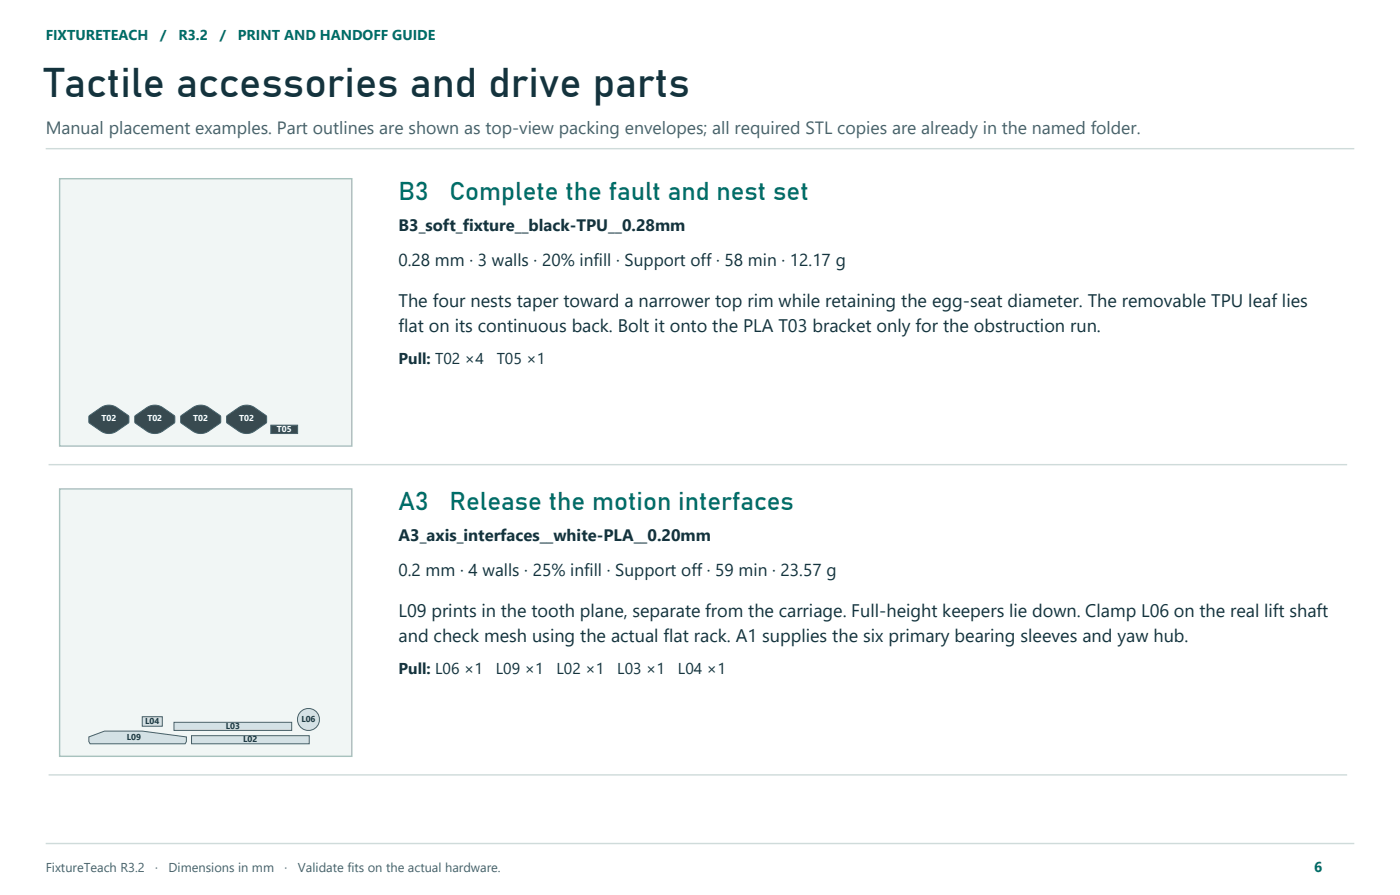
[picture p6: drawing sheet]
<svg xmlns="http://www.w3.org/2000/svg" width="346mm" height="221mm" viewBox="0 0 346 221" stroke-linecap="round" stroke-linejoin="round" font-family="sans-serif">
<defs><g id="words">
<text font-size="10.2" fill="#14333d" x="10.9" y="24">Tactile accessories and drive parts</text>
<g font-size="6.3" fill="#006e68">
<text x="98.4" y="49.4">B3</text>
<text x="111" y="49.4">Complete the fault and nest set</text>
<text x="98.4" y="125.9">A3</text>
<text x="111" y="125.9">Release the motion interfaces</text>
</g>
<g font-size="4.5" fill="#14333d">
<text x="98.4" y="75.7">The four nests taper toward a narrower top rim while retaining the egg-seat diameter. The removable TPU leaf lies</text>
<text x="98.4" y="81.8">flat on its continuous back. Bolt it onto the PLA T03 bracket only for the obstruction run.</text>
<text x="98.4" y="152.3">L09 prints in the tooth plane, separate from the carriage. Full-height keepers lie down. Clamp L06 on the real lift shaft</text>
<text x="98.4" y="158.4">and check mesh using the actual flat rack. A1 supplies the six primary bearing sleeves and yaw hub.</text>
</g>
<text font-size="4.4" fill="#43636e" x="11.3" y="32.9">Manual placement examples. Part outlines are shown as top-view packing envelopes; all required STL copies are already in the named folder.</text>
<g font-size="4.3" fill="#14333d">
<text x="98.4" y="65.7">0.28 mm · 3 walls · 20% infill · Support off · 58 min · 12.17 g</text>
<text x="98.4" y="142.2">0.2 mm · 4 walls · 25% infill · Support off · 59 min · 23.57 g</text>
</g>
<g font-size="4.1" fill="#14333d">
<text x="98.4" y="57">B3_soft_fixture__black-TPU__0.28mm</text>
<text x="98.4" y="133.6">A3_axis_interfaces__white-PLA__0.20mm</text>
</g>
<g font-size="3.9" fill="#14333d">
<text x="98.4" y="89.8">Pull: T02 ×4</text>
<text x="122.7" y="89.8">T05 ×1</text>
<text x="98.4" y="166.4">Pull: L06 ×1</text>
<text x="122.5" y="166.4">L09 ×1</text>
<text x="137.4" y="166.4">L02 ×1</text>
<text x="152.4" y="166.4">L03 ×1</text>
<text x="167.4" y="166.4">L04 ×1</text>
</g>
<g font-size="3.5" fill="#006e68">
<text x="11.3" y="9.9">FIXTURETEACH</text>
<text x="39.6" y="9.9">/</text>
<text x="44" y="9.9">R3.2</text>
<text x="54.3" y="9.9">/</text>
<text x="58.7" y="9.9">PRINT AND HANDOFF GUIDE</text>
<text x="324.6" y="215.2">6</text>
</g>
<g font-size="3.2" fill="#43636e">
<text x="11.3" y="215.2">FixtureTeach R3.2</text>
<text x="38.3" y="215.2">·</text>
<text x="41.6" y="215.2">Dimensions in mm</text>
<text x="70.3" y="215.2">·</text>
<text x="73.6" y="215.2">Validate fits on the actual hardware.</text>
</g>
<g font-size="2.1" fill="#fff">
<text x="25" y="104">T02</text>
<text x="36.4" y="104">T02</text>
<text x="47.7" y="104">T02</text>
<text x="59.1" y="104">T02</text>
<text x="68.4" y="106.5">T05</text>
</g>
<g font-size="2.1" fill="#193d43">
<text x="35.8" y="178.6">L04</text>
<text x="55.7" y="179.8">L03</text>
<text x="74.4" y="178.1">L06</text>
<text x="31.3" y="182.7">L09</text>
<text x="60.1" y="183.1">L02</text>
</g>
</g></defs>
<path d="M11.3 36.7h323.1" fill="none" stroke="#cfdbda" stroke-width=".35"/>
<path d="M14.7 44.1h72.2v66h-72.2z" fill-rule="evenodd" fill="#f1f6f5" stroke="#aac2bd" stroke-width=".35"/>
<g fill="#384a50" stroke="#456169" stroke-width=".25">
<path d="M22.1 102.6l2.9-2.1a3.5 3.5 0 0 1 3.8 0l2.9 2 .1 .4-.1 1.5-2.9 2a3.5 3.5 0 0 1-3.8 0l-3-2.1z" fill-rule="evenodd"/>
<path d="M33.4 102.6l2.9-2.1a3.5 3.5 0 0 1 3.8 0l2.9 2 .2 .4-.1 1.5-3 2a3.5 3.5 0 0 1-3.8 0l-2.9-2.1z" fill-rule="evenodd"/>
<path d="M44.7 102.6l3-2.1a3.5 3.5 0 0 1 3.8 0l2.9 2 .1 .4-.1 1.5-2.9 2a3.5 3.5 0 0 1-3.8 0l-3-2.1z" fill-rule="evenodd"/>
<path d="M56.1 102.6l2.9-2.1a3.5 3.5 0 0 1 3.8 0l2.9 2 .1 .4v1.5l-3 2a3.5 3.5 0 0 1-3.8 0l-3-2.1z" fill-rule="evenodd"/>
<path d="M66.9 104.9h6.6v2.1h-6.6z" fill-rule="evenodd"/>
</g>
<path d="M12 114.7h320.7" fill="none" stroke="#cfdbda" stroke-width=".35"/>
<path d="M14.7 120.6h72.2v66h-72.2z" fill-rule="evenodd" fill="#f1f6f5" stroke="#aac2bd" stroke-width=".35"/>
<g fill="#d4e1e5" stroke="#456169" stroke-width=".25">
<path d="M21.9 181.8l3.9-1.4h9.3l10.9 1.4v1.2l-.3 .5h-23.5l-.3-.5z" fill-rule="evenodd"/>
<path d="M47.3 181.5h29.1v2h-29.1z" fill-rule="evenodd"/>
<path d="M43 178.2h29v2h-29z" fill-rule="evenodd"/>
<path d="M35.1 176.8h5v2.4h-5z" fill-rule="evenodd"/>
<circle cx="76.2" cy="177.5" r="2.72"/>
</g>
<path d="M12 191.2h320.7M11.3 208.1h323.1" fill="none" stroke="#cfdbda" stroke-width=".35"/>
<use href="#words"/>
</svg>
